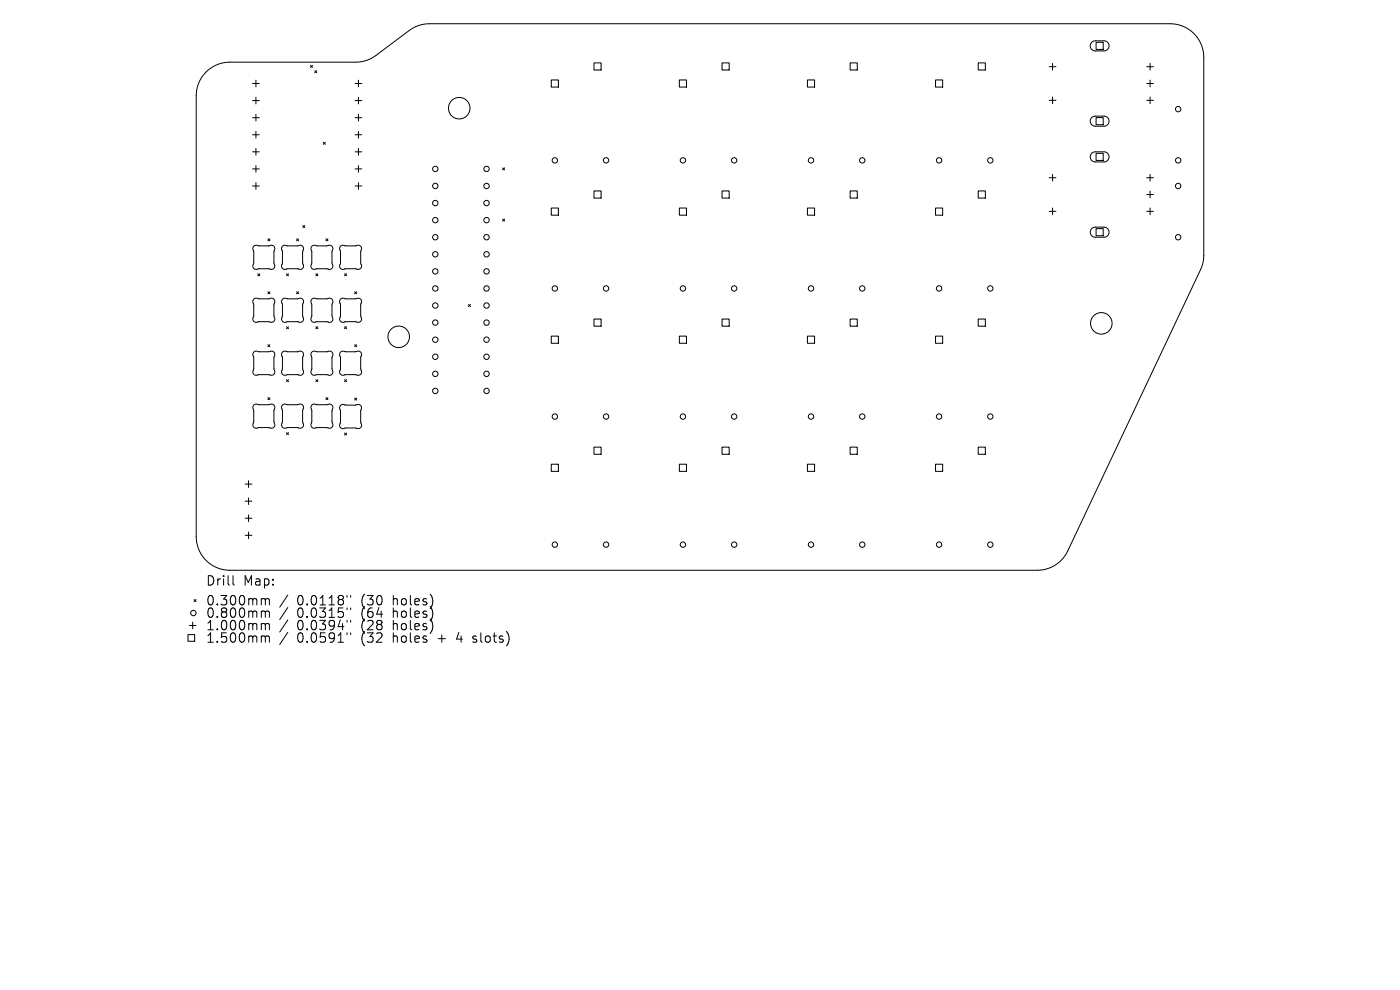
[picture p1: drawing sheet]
<svg xmlns="http://www.w3.org/2000/svg" width="297mm" height="210mm" viewBox="0 0 297 210" stroke-linecap="round" stroke-linejoin="round" font-family="sans-serif">
<defs><g id="words">
<g font-size="2.8">
<text x="43.6" y="124.5">Drill</text>
<text x="51.6" y="124.5">Map:</text>
<text x="43.6" y="128.7">0.300mm</text>
<text x="43.6" y="131.3">0.800mm</text>
<text x="63" y="128.7">0.0118&quot;</text>
<text x="63" y="131.3">0.0315&quot;</text>
<text x="76.8" y="128.7">(30</text>
<text x="76.8" y="131.3">(64</text>
<text x="83.6" y="128.7">holes)</text>
<text x="83.6" y="131.3">holes)</text>
<text x="43.6" y="134">1.000mm</text>
<text x="43.6" y="136.6">1.500mm</text>
<text x="63" y="134">0.0394&quot;</text>
<text x="63" y="136.6">0.0591&quot;</text>
<text x="76.8" y="134">(28</text>
<text x="76.8" y="136.6">(32</text>
<text x="83.6" y="134">holes)</text>
<text x="83.6" y="136.6">holes</text>
<text x="93.4" y="136.6">+</text>
<text x="97.6" y="136.6">4</text>
<text x="101.2" y="136.6">slots)</text>
</g>
</g></defs>
<g fill="none" stroke="#000" stroke-width=".21">
<path d="M43.7 15.3a7.1 7.1 0 0 1 5.1-2.1h26.7a7.1 7.1 0 0 0 4.3-1.4l7-5.3a7.1 7.1 0 0 1 4.3-1.5h157.1a7.1 7.1 0 0 1 7.2 7.2v42l-.3 1.8-28.6 60.9a7.1 7.1 0 0 1-6.4 4.1h-171.3a7.1 7.1 0 0 1-7.2-7.2v-93.5a7.1 7.1 0 0 1 2.1-5zM53.6 17.7h1.4M54.3 17v1.4M65.9 13.9l.4 .4M66.3 13.9l-.4 .4M66.8 15l.4 .4M67.2 15l-.4 .4M75.3 17.7h1.5M76 17v1.4M116.9 17h1.6v1.5h-1.6zM126 13.3h1.5v1.5h-1.5zM144.1 17h1.5v1.5h-1.5z"/>
<path d="M153.2 13.3h1.5v1.5h-1.5zM171.3 17h1.5v1.5h-1.5zM180.4 13.3h1.5v1.5h-1.5zM198.5 17h1.5v1.5h-1.5zM207.5 13.3h1.5v1.5h-1.5zM222.6 14.1h1.4M223.3 13.4v1.5M231.6 9l.7-.3h1.9a1.07 1.07 0 0 1 1.1 1 1.07 1.07 0 0 1-1.1 1.1h-1.8a1.07 1.07 0 0 1-1-.7 1.07 1.07 0 0 1 .2-1.1zM232.5 9h1.5v1.5h-1.5zM243.3 17.7h1.4M243.3 14.1h1.4M244 13.4v1.5"/>
<path d="M244 17v1.4M53.6 21.3h1.4M53.6 25h1.4M53.6 28.6h1.4M53.6 32.2h1.4M53.6 35.8h1.4M53.6 39.5h1.4M54.3 20.6v1.5M54.3 24.2v1.5M54.3 27.9v1.4M54.3 31.5v1.4M54.3 35.1v1.4"/>
<path d="M54.3 38.7v1.5M68.6 30.2l.4 .4M69 30.2l-.4 .4M75.3 21.3h1.5M75.3 25h1.5M75.3 28.6h1.5M75.3 32.2h1.5M75.3 35.8h1.5M75.3 39.5h1.5M76 20.6v1.5M76 24.2v1.5M76 27.9v1.4"/>
<path d="M76 31.5v1.4M76 35.1v1.4M76 38.7v1.5M106.6 35.6l.5 .4M107.1 35.6l-.5 .4M222.6 21.3h1.4M222.6 37.7h1.4M223.3 20.6v1.4M223.3 37v1.4M231.6 24.9l.7-.3h1.9a1.07 1.07 0 0 1 1.1 1.1 1.07 1.07 0 0 1-1.1 1.1h-1.8a1.07 1.07 0 0 1-1-.7 1.07 1.07 0 0 1 .2-1.2zM231.6 32.5l.7-.3h1.9a1.07 1.07 0 0 1 1.1 1.1 1.07 1.07 0 0 1-1.1 1h-1.8a1.07 1.07 0 0 1-1-.6 1.07 1.07 0 0 1 .2-1.2zM232.5 24.9h1.5v1.6h-1.5z"/>
<path d="M232.5 32.5h1.5v1.5h-1.5zM243.3 21.3h1.4M243.3 37.7h1.4M244 20.6v1.4M244 37v1.4M53.9 52.2l.4-.2 .7 .2 2.3-.1a.79 .79 0 0 1 .9 .3 .79 .79 0 0 1-.1 1l.1 2.7a.79 .79 0 0 1-.2 .9 .79 .79 0 0 1-1 0l-2.4 .1a.79 .79 0 0 1-.9-.3 .79 .79 0 0 1 .1-1v-2.4l-.2-.7zM54.7 58.1l.4 .4M55.1 58.1l-.4 .4M56.8 50.7l.5 .4M57.3 50.7l-.5 .4M59.9 52.2l.5-.2 .6 .2 2.4-.1a.79 .79 0 0 1 .9 .3 .79 .79 0 0 1-.1 1l.1 2.7a.79 .79 0 0 1-.2 .9 .79 .79 0 0 1-1 0l-2.4 .1a.79 .79 0 0 1-.9-.3 .79 .79 0 0 1 .1-1v-2.4l-.2-.7zM60.8 58.1l.4 .4"/>
<path d="M61.2 58.1l-.4 .4M62.9 50.7l.4 .4M63.3 50.7l-.4 .4M64.2 47.8l.5 .5M64.7 47.8l-.5 .5M66.2 52.2l.4-.2 .7 .2 2.3-.1a.79 .79 0 0 1 .9 .3 .79 .79 0 0 1-.1 1l.1 2.7a.79 .79 0 0 1-.2 .9 .79 .79 0 0 1-1 0l-2.3 .1a.79 .79 0 0 1-1-.3 .79 .79 0 0 1 .1-1v-2.4l-.1-.7zM67 58.1l.4 .4M67.4 58.1l-.4 .4M69.1 50.7l.5 .4M69.6 50.7l-.5 .4M72.3 52.2l.4-.2 .7 .2 2.3-.1a.79 .79 0 0 1 .9 .3 .79 .79 0 0 1-.1 1l.1 2.7a.79 .79 0 0 1-.2 .9 .79 .79 0 0 1-1 0l-2.3 .1a.79 .79 0 0 1-1-.3 .79 .79 0 0 1 .1-1v-2.4l-.2-.7zM73.1 58.1l.4 .4"/>
<path d="M73.5 58.1l-.4 .4M106.6 46.5l.5 .4M107.1 46.5l-.5 .4M116.9 44.1h1.6v1.5h-1.6zM126 40.5h1.5v1.5h-1.5zM144.1 44.1h1.5v1.5h-1.5zM153.2 40.5h1.5v1.5h-1.5zM171.3 44.1h1.5v1.5h-1.5zM180.4 40.5h1.5v1.5h-1.5zM198.5 44.1h1.5v1.5h-1.5zM207.5 40.5h1.5v1.5h-1.5zM222.6 44.8h1.4"/>
<path d="M223.3 44.1v1.4M231.6 48.5l.7-.3h1.9a1.07 1.07 0 0 1 1.1 1.1 1.07 1.07 0 0 1-1.1 1h-1.8a1.07 1.07 0 0 1-1-.6 1.07 1.07 0 0 1 .2-1.2zM232.5 48.5h1.5v1.5h-1.5zM243.3 44.8h1.4M243.3 41.3h1.4M244 40.6v1.4M244 44.1v1.4M53.9 74.7l.4-.2 .7 .1 2.3-.1a.79 .79 0 0 1 .9 .4 .79 .79 0 0 1-.1 .9l.1 2.7a.79 .79 0 0 1-.2 1 .79 .79 0 0 1-1 0h-2.4a.79 .79 0 0 1-.9-.3 .79 .79 0 0 1 .1-1v-2.3l-.2-.7zM53.9 63.5l.4-.2 .7 .1 2.3-.1a.79 .79 0 0 1 .9 .3 .79 .79 0 0 1-.1 1l.1 2.7a.79 .79 0 0 1-.2 1 .79 .79 0 0 1-1-.1l-2.4 .1a.79 .79 0 0 1-.9-.3 .79 .79 0 0 1 .1-1v-2.4l-.2-.6zM56.8 61.9l.5 .4M56.8 73.1l.5 .5M57.3 61.9l-.5 .4"/>
<path d="M57.3 73.1l-.5 .5M59.9 63.5l.5-.2 .6 .1 2.4-.1a.79 .79 0 0 1 .9 .3 .79 .79 0 0 1-.1 1l.1 2.7a.79 .79 0 0 1-.2 1 .79 .79 0 0 1-1-.1l-2.4 .1a.79 .79 0 0 1-.9-.3 .79 .79 0 0 1 .1-1v-2.4l-.2-.6zM59.9 74.7l.5-.2 .6 .1 2.4-.1a.79 .79 0 0 1 .9 .4 .79 .79 0 0 1-.1 .9l.1 2.7a.79 .79 0 0 1-.2 1 .79 .79 0 0 1-1 0h-2.4a.79 .79 0 0 1-.9-.3 .79 .79 0 0 1 .1-1v-2.3l-.2-.7zM60.8 69.3l.4 .4M61.2 69.3l-.4 .4M62.9 61.9l.4 .4M63.3 61.9l-.4 .4M66.2 74.7l.4-.2 .7 .1 2.3-.1a.79 .79 0 0 1 .9 .4 .79 .79 0 0 1-.1 .9l.1 2.7a.79 .79 0 0 1-.2 1 .79 .79 0 0 1-1 0h-2.3a.79 .79 0 0 1-1-.3 .79 .79 0 0 1 .1-1v-2.3l-.1-.7zM66.2 63.5l.4-.2 .7 .1 2.3-.1a.79 .79 0 0 1 .9 .3 .79 .79 0 0 1-.1 1l.1 2.7a.79 .79 0 0 1-.2 1 .79 .79 0 0 1-1-.1l-2.3 .1a.79 .79 0 0 1-1-.3 .79 .79 0 0 1 .1-1v-2.4l-.1-.6zM67 69.3l.4 .4M67.4 69.3l-.4 .4M72.3 63.5l.4-.2 .7 .1 2.3-.1a.79 .79 0 0 1 .9 .3 .79 .79 0 0 1-.1 1l.1 2.7a.79 .79 0 0 1-.2 1 .79 .79 0 0 1-1-.1l-2.3 .1a.79 .79 0 0 1-1-.3 .79 .79 0 0 1 .1-1v-2.4l-.2-.6z"/>
<path d="M72.3 74.7l.4-.2 .7 .1 2.3-.1a.79 .79 0 0 1 .9 .4 .79 .79 0 0 1-.1 .9l.1 2.7a.79 .79 0 0 1-.2 1 .79 .79 0 0 1-1 0h-2.3a.79 .79 0 0 1-1-.3 .79 .79 0 0 1 .1-1v-2.3l-.2-.7zM73.1 69.3l.4 .4M73.5 69.3l-.4 .4M75.2 61.9l.5 .4M75.2 73.1l.5 .5M75.7 61.9l-.5 .4M75.7 73.1l-.5 .5M99.4 64.6l.4 .4M99.8 64.6l-.4 .4M116.9 71.3h1.6v1.5h-1.6zM126 67.7h1.5v1.5h-1.5zM144.1 71.3h1.5v1.5h-1.5z"/>
<path d="M153.2 67.7h1.5v1.5h-1.5zM171.3 71.3h1.5v1.5h-1.5zM180.4 67.7h1.5v1.5h-1.5zM198.5 71.3h1.5v1.5h-1.5zM207.5 67.7h1.5v1.5h-1.5zM53.9 85.9l.4-.2 .7 .2 2.3-.1a.79 .79 0 0 1 .9 .3 .79 .79 0 0 1-.1 1l.1 2.7a.79 .79 0 0 1-.2 .9 .79 .79 0 0 1-1 0l-2.4 .1a.79 .79 0 0 1-.9-.3 .79 .79 0 0 1 .1-1v-2.4l-.2-.7zM56.8 84.4l.5 .4M57.3 84.4l-.5 .4M59.9 85.9l.5-.2 .7 .2 2.3-.1a.79 .79 0 0 1 .9 .3 .79 .79 0 0 1-.1 1l.1 2.7a.79 .79 0 0 1-.2 .9 .79 .79 0 0 1-1 0l-2.4 .1a.79 .79 0 0 1-.9-.3 .79 .79 0 0 1 .1-1v-2.4l-.2-.7zM60.8 80.5l.4 .5M60.8 91.8l.4 .4M61.2 80.5l-.4 .5"/>
<path d="M61.2 91.8l-.4 .4M66.2 85.9l.4-.2 .7 .2 2.3-.1a.79 .79 0 0 1 .9 .3 .79 .79 0 0 1-.1 1l.1 2.7a.79 .79 0 0 1-.2 .9 .79 .79 0 0 1-1 0l-2.3 .1a.79 .79 0 0 1-1-.3 .79 .79 0 0 1 .1-1v-2.4l-.1-.7zM67 80.5l.4 .5M67.4 80.5l-.4 .5M69.1 84.4l.5 .4M69.6 84.4l-.5 .4M72.3 86l.4-.2 .7 .1h2.3a.79 .79 0 0 1 .9 .3 .79 .79 0 0 1-.1 1l.1 2.7a.79 .79 0 0 1-.2 .9 .79 .79 0 0 1-1 0l-2.3 .1a.79 .79 0 0 1-1-.4 .79 .79 0 0 1 .1-.9v-2.4l-.2-.7zM73.1 80.5l.4 .5M73.1 91.9l.4 .4M73.5 80.5l-.4 .5M73.5 91.9l-.4 .4M75.2 84.4l.5 .5"/>
<path d="M75.7 84.4l-.5 .5M116.9 98.5h1.6v1.5h-1.6zM126 94.9h1.5v1.5h-1.5zM144.1 98.5h1.5v1.5h-1.5zM153.2 94.9h1.5v1.5h-1.5zM171.3 98.5h1.5v1.5h-1.5zM180.4 94.9h1.5v1.5h-1.5zM198.5 98.5h1.5v1.5h-1.5zM207.5 94.9h1.5v1.5h-1.5zM52 102.7h1.4M52 106.3h1.4M52 109.9h1.4"/>
<path d="M52 113.6h1.4M52.7 102v1.4M52.7 105.6v1.4M52.7 109.2v1.4M52.7 112.8v1.5M39.9 134.6h1.4v1.4h-1.4zM40.2 132.7h1.4M40.9 132v1.4M41.2 127.2l.4 .4M41.6 127.2l-.4 .4M49.4 122.1v1.7l.3 .3M55.7 127h.3l.3 .3"/>
<path d="M55.7 129.6h.3l.3 .3M55.7 132.3l.5 .1 .1 .2M55.7 134.9h.3l.3 .3M56.3 127.3l.3-.3 .5 .1v1.2M56.3 127.3v1M56.3 129.9v1.1M56.3 132.6v1M56.3 135.2v1M56.3 129.9l.3-.3 .5 .1v1.3M56.3 132.6l.3-.3 .5 .1v1.2M56.3 135.2l.3-.3 .5 .1v1.2M61.1 126.2l-1.8 2.6"/>
<path d="M61.1 128.9l-1.8 2.5M61.1 131.5l-1.8 2.6M61.1 134.1l-1.8 2.6M73.6 126.3v.4M73.6 129v.3M73.6 131.6v.4M73.6 134.2v.4M74.4 126.3v.4M74.4 129v.3M74.4 131.6v.4M74.4 134.2v.4M100.3 136.1l.2 .1"/>
<path d="M100.4 135v.5"/>
<circle cx="92.3" cy="39.5" r=".57"/>
<circle cx="92.3" cy="35.8" r=".57"/>
<circle cx="97.4" cy="23" r="2.28"/>
<circle cx="103.2" cy="39.5" r=".57"/>
<circle cx="103.2" cy="35.8" r=".57"/>
<circle cx="117.7" cy="34" r=".57"/>
<circle cx="128.6" cy="34" r=".57"/>
<circle cx="144.9" cy="34" r=".57"/>
<circle cx="155.7" cy="34" r=".57"/>
<circle cx="172" cy="34" r=".57"/>
<circle cx="182.9" cy="34" r=".57"/>
<circle cx="199.2" cy="34" r=".57"/>
<circle cx="210.1" cy="34" r=".57"/>
<circle cx="249.9" cy="34" r=".57"/>
<circle cx="249.9" cy="39.5" r=".57"/>
<circle cx="249.9" cy="23.2" r=".57"/>
<circle cx="92.3" cy="50.3" r=".57"/>
<circle cx="92.3" cy="43.1" r=".57"/>
<circle cx="92.3" cy="57.6" r=".57"/>
<circle cx="92.3" cy="46.7" r=".57"/>
<circle cx="92.3" cy="53.9" r=".57"/>
<circle cx="103.2" cy="50.3" r=".57"/>
<circle cx="103.2" cy="43.1" r=".57"/>
<circle cx="103.2" cy="57.6" r=".57"/>
<circle cx="103.2" cy="46.7" r=".57"/>
<circle cx="103.2" cy="53.9" r=".57"/>
<circle cx="249.9" cy="50.3" r=".57"/>
<circle cx="84.6" cy="71.4" r="2.28"/>
<circle cx="92.3" cy="75.7" r=".57"/>
<circle cx="92.3" cy="68.4" r=".57"/>
<circle cx="92.3" cy="79.3" r=".57"/>
<circle cx="92.3" cy="61.2" r=".57"/>
<circle cx="92.3" cy="72.1" r=".57"/>
<circle cx="92.3" cy="64.8" r=".57"/>
<circle cx="103.2" cy="75.7" r=".57"/>
<circle cx="103.2" cy="68.4" r=".57"/>
<circle cx="103.2" cy="79.3" r=".57"/>
<circle cx="103.2" cy="64.8" r=".57"/>
<circle cx="103.2" cy="61.2" r=".57"/>
<circle cx="103.2" cy="72.1" r=".57"/>
<circle cx="117.7" cy="61.2" r=".57"/>
<circle cx="128.6" cy="61.2" r=".57"/>
<circle cx="144.9" cy="61.2" r=".57"/>
<circle cx="155.7" cy="61.2" r=".57"/>
<circle cx="172.1" cy="61.2" r=".57"/>
<circle cx="182.9" cy="61.2" r=".57"/>
<circle cx="199.2" cy="61.2" r=".57"/>
<circle cx="210.1" cy="61.2" r=".57"/>
<circle cx="233.6" cy="68.6" r="2.28"/>
<circle cx="92.3" cy="82.9" r=".57"/>
<circle cx="103.2" cy="82.9" r=".57"/>
<circle cx="117.7" cy="88.4" r=".57"/>
<circle cx="128.6" cy="88.4" r=".57"/>
<circle cx="144.9" cy="88.4" r=".57"/>
<circle cx="155.7" cy="88.4" r=".57"/>
<circle cx="172" cy="88.4" r=".57"/>
<circle cx="182.9" cy="88.4" r=".57"/>
<circle cx="199.2" cy="88.4" r=".57"/>
<circle cx="210.1" cy="88.4" r=".57"/>
<circle cx="117.7" cy="115.5" r=".57"/>
<circle cx="128.6" cy="115.5" r=".57"/>
<circle cx="144.9" cy="115.5" r=".57"/>
<circle cx="155.7" cy="115.5" r=".57"/>
<circle cx="172.1" cy="115.5" r=".57"/>
<circle cx="182.9" cy="115.5" r=".57"/>
<circle cx="199.2" cy="115.5" r=".57"/>
<circle cx="210.1" cy="115.5" r=".57"/>
<circle cx="41" cy="130" r=".57"/>
</g>
<use href="#words"/>
</svg>
